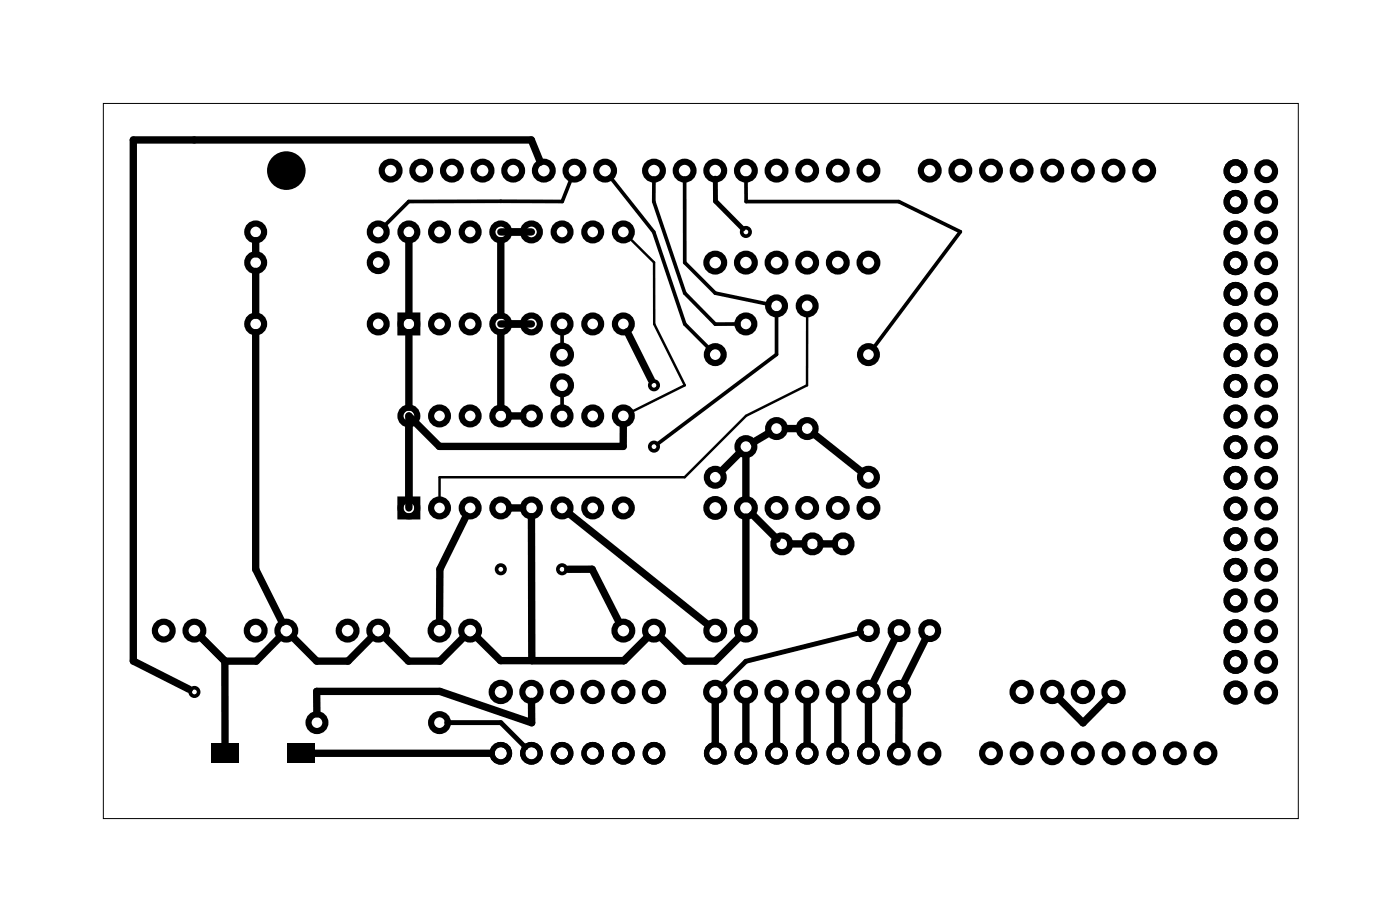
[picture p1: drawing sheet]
<svg xmlns="http://www.w3.org/2000/svg" width="116mm" height="76mm" viewBox="0 0 116 76" stroke-linecap="round" stroke-linejoin="round" font-family="sans-serif">
<path d="M8.6 8.6h99v59.2h-99z" fill="none" stroke="#000" stroke-width=".08"/>
<g fill="none" stroke="#000" stroke-width=".3">
<path d="M47.4 14.7l-.8 2h-12.7l-2.1 2.1M50.6 14.6l3.6 4.6 2.6 7.6 2.1 2.2M54.2 14.8v1.9l2.6 7.6 2.5 2.5h2M56.8 14.8v6.9l2.5 2.6 4.5 .9M61.8 14.8l.1 1.9h12.6l5.1 2.5-7.3 9.7M46.6 27.4v1.3M46.6 32.5v1.4M64.4 25.9v3.5l-9.9 7.4"/>
<circle cx="61.8" cy="19.2" r=".35"/>
<circle cx="54.2" cy="37" r=".35"/>
<circle cx="54.2" cy="31.9" r=".35"/>
<circle cx="16.1" cy="57.3" r=".35"/>
<circle cx="41.5" cy="47.2" r=".35"/>
<circle cx="46.6" cy="47.2" r=".35"/>
</g>
<circle cx="74.5" cy="57.3" r=".75" fill="none" stroke="#000" stroke-width=".5"/>
<g fill="none" stroke="#000" stroke-width=".51">
<path d="M33.2 26.1h1.4v1.4h-1.4zM33.2 41.4h1.4v1.4h-1.4z"/>
<circle cx="21.2" cy="19.2" r=".7"/>
<circle cx="31.4" cy="19.2" r=".7"/>
<circle cx="32.4" cy="14.1" r=".74"/>
<circle cx="33.9" cy="19.2" r=".7"/>
<circle cx="34.9" cy="14.1" r=".74"/>
<circle cx="36.4" cy="19.2" r=".7"/>
<circle cx="37.5" cy="14.1" r=".74"/>
<circle cx="39" cy="19.2" r=".7"/>
<circle cx="40" cy="14.1" r=".74"/>
<circle cx="41.5" cy="19.2" r=".7"/>
<circle cx="42.5" cy="14.1" r=".74"/>
<circle cx="44.1" cy="19.2" r=".7"/>
<circle cx="45.1" cy="14.1" r=".74"/>
<circle cx="46.6" cy="19.2" r=".7"/>
<circle cx="47.6" cy="14.1" r=".74"/>
<circle cx="49.1" cy="19.2" r=".7"/>
<circle cx="50.2" cy="14.1" r=".74"/>
<circle cx="51.7" cy="19.2" r=".7"/>
<circle cx="54.2" cy="14.1" r=".74"/>
<circle cx="56.8" cy="14.1" r=".74"/>
<circle cx="59.3" cy="14.1" r=".74"/>
<circle cx="61.8" cy="14.1" r=".74"/>
<circle cx="64.4" cy="14.1" r=".74"/>
<circle cx="66.9" cy="14.1" r=".74"/>
<circle cx="69.5" cy="14.1" r=".74"/>
<circle cx="72" cy="14.1" r=".74"/>
<circle cx="77.1" cy="14.1" r=".74"/>
<circle cx="79.6" cy="14.1" r=".74"/>
<circle cx="82.2" cy="14.1" r=".74"/>
<circle cx="84.7" cy="14.1" r=".74"/>
<circle cx="87.2" cy="14.1" r=".74"/>
<circle cx="89.8" cy="14.1" r=".74"/>
<circle cx="92.3" cy="14.1" r=".74"/>
<circle cx="94.9" cy="14.1" r=".74"/>
<circle cx="102.4" cy="16.7" r=".74"/>
<circle cx="102.4" cy="14.2" r=".74"/>
<circle cx="102.4" cy="19.3" r=".74"/>
<circle cx="105" cy="16.7" r=".74"/>
<circle cx="105" cy="14.2" r=".74"/>
<circle cx="105" cy="19.3" r=".74"/>
<circle cx="21.2" cy="21.8" r=".7"/>
<circle cx="21.2" cy="26.8" r=".7"/>
<circle cx="31.4" cy="26.8" r=".7"/>
<circle cx="31.4" cy="21.8" r=".7"/>
<circle cx="33.9" cy="34.5" r=".7"/>
<circle cx="33.9" cy="26.8" r=".7"/>
<circle cx="36.4" cy="34.5" r=".7"/>
<circle cx="36.4" cy="26.8" r=".7"/>
<circle cx="39" cy="34.5" r=".7"/>
<circle cx="39" cy="26.8" r=".7"/>
<circle cx="41.5" cy="34.5" r=".7"/>
<circle cx="41.5" cy="26.8" r=".7"/>
<circle cx="44.1" cy="34.5" r=".7"/>
<circle cx="44.1" cy="26.8" r=".7"/>
<circle cx="46.6" cy="31.9" r=".74"/>
<circle cx="46.6" cy="29.4" r=".74"/>
<circle cx="46.6" cy="34.5" r=".7"/>
<circle cx="46.6" cy="26.8" r=".7"/>
<circle cx="49.1" cy="34.5" r=".7"/>
<circle cx="49.1" cy="26.8" r=".7"/>
<circle cx="51.7" cy="34.5" r=".7"/>
<circle cx="51.7" cy="26.8" r=".7"/>
<circle cx="59.3" cy="29.4" r=".7"/>
<circle cx="59.3" cy="39.5" r=".7"/>
<circle cx="59.3" cy="21.8" r=".74"/>
<circle cx="61.8" cy="26.8" r=".7"/>
<circle cx="61.8" cy="37" r=".7"/>
<circle cx="61.8" cy="21.8" r=".74"/>
<circle cx="64.4" cy="25.3" r=".7"/>
<circle cx="64.4" cy="35.5" r=".7"/>
<circle cx="64.4" cy="21.8" r=".74"/>
<circle cx="66.9" cy="25.3" r=".7"/>
<circle cx="66.9" cy="35.5" r=".7"/>
<circle cx="66.9" cy="21.8" r=".74"/>
<circle cx="69.5" cy="21.8" r=".74"/>
<circle cx="72" cy="29.4" r=".7"/>
<circle cx="72" cy="39.5" r=".7"/>
<circle cx="72" cy="21.8" r=".74"/>
<circle cx="102.4" cy="37" r=".74"/>
<circle cx="102.4" cy="39.6" r=".74"/>
<circle cx="102.4" cy="34.5" r=".74"/>
<circle cx="102.4" cy="21.8" r=".74"/>
<circle cx="102.4" cy="32" r=".74"/>
<circle cx="102.4" cy="24.3" r=".74"/>
<circle cx="102.4" cy="26.9" r=".74"/>
<circle cx="102.4" cy="29.4" r=".74"/>
<circle cx="105" cy="39.6" r=".74"/>
<circle cx="105" cy="37" r=".74"/>
<circle cx="105" cy="34.5" r=".74"/>
<circle cx="105" cy="21.8" r=".74"/>
<circle cx="105" cy="29.4" r=".74"/>
<circle cx="105" cy="32" r=".74"/>
<circle cx="105" cy="26.9" r=".74"/>
<circle cx="105" cy="24.3" r=".74"/>
<circle cx="13.6" cy="52.2" r=".74"/>
<circle cx="16.1" cy="52.2" r=".74"/>
<circle cx="21.2" cy="52.2" r=".74"/>
<circle cx="23.7" cy="52.2" r=".74"/>
<circle cx="26.3" cy="59.9" r=".7"/>
<circle cx="28.8" cy="52.2" r=".74"/>
<circle cx="31.4" cy="52.2" r=".74"/>
<circle cx="33.9" cy="42.1" r=".7"/>
<circle cx="36.4" cy="59.9" r=".7"/>
<circle cx="36.4" cy="42.1" r=".7"/>
<circle cx="36.4" cy="52.2" r=".74"/>
<circle cx="39" cy="42.1" r=".7"/>
<circle cx="39" cy="52.2" r=".74"/>
<circle cx="41.5" cy="57.3" r=".75"/>
<circle cx="41.5" cy="42.1" r=".7"/>
<circle cx="44.1" cy="57.3" r=".75"/>
<circle cx="44.1" cy="42.1" r=".7"/>
<circle cx="46.6" cy="57.3" r=".75"/>
<circle cx="46.6" cy="42.1" r=".7"/>
<circle cx="49.1" cy="57.3" r=".75"/>
<circle cx="49.1" cy="42.1" r=".7"/>
<circle cx="51.7" cy="57.3" r=".75"/>
<circle cx="51.7" cy="42.1" r=".7"/>
<circle cx="51.7" cy="52.2" r=".74"/>
<circle cx="54.2" cy="57.3" r=".75"/>
<circle cx="54.2" cy="52.2" r=".74"/>
<circle cx="59.3" cy="57.3" r=".75"/>
<circle cx="59.3" cy="52.2" r=".74"/>
<circle cx="59.3" cy="42.1" r=".74"/>
<circle cx="61.8" cy="57.3" r=".75"/>
<circle cx="61.8" cy="42.1" r=".74"/>
<circle cx="61.8" cy="52.2" r=".74"/>
<circle cx="64.4" cy="57.3" r=".75"/>
<circle cx="64.4" cy="42.1" r=".74"/>
<circle cx="64.8" cy="45" r=".7"/>
<circle cx="66.9" cy="57.3" r=".75"/>
<circle cx="66.9" cy="42.1" r=".74"/>
<circle cx="67.4" cy="45" r=".7"/>
<circle cx="69.5" cy="57.3" r=".75"/>
<circle cx="69.5" cy="42.1" r=".74"/>
<circle cx="69.9" cy="45" r=".7"/>
<circle cx="72" cy="57.3" r=".75"/>
<circle cx="72" cy="52.2" r=".7"/>
<circle cx="72" cy="42.1" r=".74"/>
<circle cx="74.5" cy="52.2" r=".7"/>
<circle cx="77.1" cy="52.2" r=".7"/>
<circle cx="84.7" cy="57.3" r=".75"/>
<circle cx="87.2" cy="57.3" r=".75"/>
<circle cx="89.8" cy="57.3" r=".75"/>
<circle cx="92.3" cy="57.3" r=".75"/>
<circle cx="102.4" cy="54.8" r=".74"/>
<circle cx="102.4" cy="42.1" r=".74"/>
<circle cx="102.4" cy="52.3" r=".74"/>
<circle cx="102.4" cy="57.4" r=".74"/>
<circle cx="102.4" cy="47.2" r=".74"/>
<circle cx="102.4" cy="44.7" r=".74"/>
<circle cx="102.4" cy="49.7" r=".74"/>
<circle cx="105" cy="52.3" r=".74"/>
<circle cx="105" cy="57.4" r=".74"/>
<circle cx="105" cy="44.7" r=".74"/>
<circle cx="105" cy="42.1" r=".74"/>
<circle cx="105" cy="47.2" r=".74"/>
<circle cx="105" cy="49.7" r=".74"/>
<circle cx="105" cy="54.8" r=".74"/>
<circle cx="74.5" cy="62.4" r=".74"/>
<circle cx="77.1" cy="62.4" r=".74"/>
<circle cx="82.2" cy="62.4" r=".74"/>
<circle cx="84.7" cy="62.4" r=".74"/>
<circle cx="87.2" cy="62.4" r=".74"/>
<circle cx="89.8" cy="62.4" r=".74"/>
<circle cx="92.3" cy="62.4" r=".74"/>
<circle cx="94.9" cy="62.4" r=".74"/>
<circle cx="97.4" cy="62.4" r=".74"/>
<circle cx="99.9" cy="62.4" r=".74"/>
</g>
<g fill="none" stroke="#000" stroke-width=".43">
<circle cx="41.5" cy="62.4" r=".72"/>
<circle cx="44.1" cy="62.4" r=".72"/>
<circle cx="46.6" cy="62.4" r=".72"/>
<circle cx="49.1" cy="62.4" r=".72"/>
<circle cx="51.7" cy="62.4" r=".72"/>
<circle cx="54.2" cy="62.4" r=".72"/>
<circle cx="59.3" cy="62.4" r=".72"/>
<circle cx="61.8" cy="62.4" r=".72"/>
<circle cx="64.4" cy="62.4" r=".72"/>
<circle cx="66.9" cy="62.4" r=".72"/>
<circle cx="69.5" cy="62.4" r=".72"/>
<circle cx="72" cy="62.4" r=".72"/>
</g>
<path d="M17.5 61.6h2.3v1.6h-2.3zM23.8 61.6h2.3v1.6h-2.3z" fill="#000"/>
<circle cx="23.7" cy="14.1" r="1.6" fill="#000"/>
<g fill="none" stroke="#000" stroke-width=".61">
<path d="M21.2 19.9v1.1M33.9 19.9v6.2M41.5 19.2h2.6M41.5 19.9v6.2M44.8 13.4l-.8-1.8h-32.9v43.1l4.6 2.4M21.2 27.6v19.6l2.2 4.3M21.2 22.5v3.6M33.9 27.6v6.1M41.5 26.8h2.6M41.5 27.6v6.1M42.2 34.5h1.1M51.7 35.2v1.8h-15.3l-2.5-2.5v7.6"/>
<path d="M52 27.5l2 4M61.3 37.5l-1.5 1.5M61.8 37.7v3.6M63.8 35.9l-1.3 .7M65.1 35.5h1.1M67.5 35.9l3.9 3.2M16.7 52.8l1.9 2M18.6 54.8l.1 6.9M23.2 52.8l-2 2h-2.6M24.3 52.8l2 2h2.6l1.9-2M38.4 52.8l-1.9 2h-2.6l-2-2M38.7 42.7l-2.2 4.4-.1 4.4"/>
<path d="M39.5 52.8l2 1.9h10.2l2-1.9M42.2 42.1h1.1M44.1 42.8v11.9M44.1 58.1v1.8l-7.6-2.6h-10.2v1.8M47.1 47.2l2-.1 2.2 4.5M47.2 42.5l11.5 9.3M54.8 52.8l2 2h2.5l2-2M59.3 58.1v3.5M61.8 58.1v3.5M61.8 42.8v8.7M62.4 42.6l2 2-.1-.1M64.4 58.1v3.5"/>
<path d="M65.5 45h1.1M66.9 58.1v3.5M68.1 45h1.1M69.5 58.1v3.5M72 58.1v3.5M74.2 52.9l-1.9 3.7M74.5 58.1v3.5M76.8 52.9l-1.9 3.7M87.8 57.9l2 2 2-2M26 62.4h14.7"/>
</g>
<path d="M52.1 19.6l2.1 2.1v5.1l2.6 5.1-4.6 2.3M66.9 25.9v6l-5 2.5-5.1 5.1h-20.4v2" fill="none" stroke="#000" stroke-width=".2"/>
<path d="M59.3 14.8v1.9l2.3 2.3M37 59.9h4.5l2.1 2M71.4 52.4l-9.6 2.4-2 2.1" fill="none" stroke="#000" stroke-width=".41"/>
</svg>
